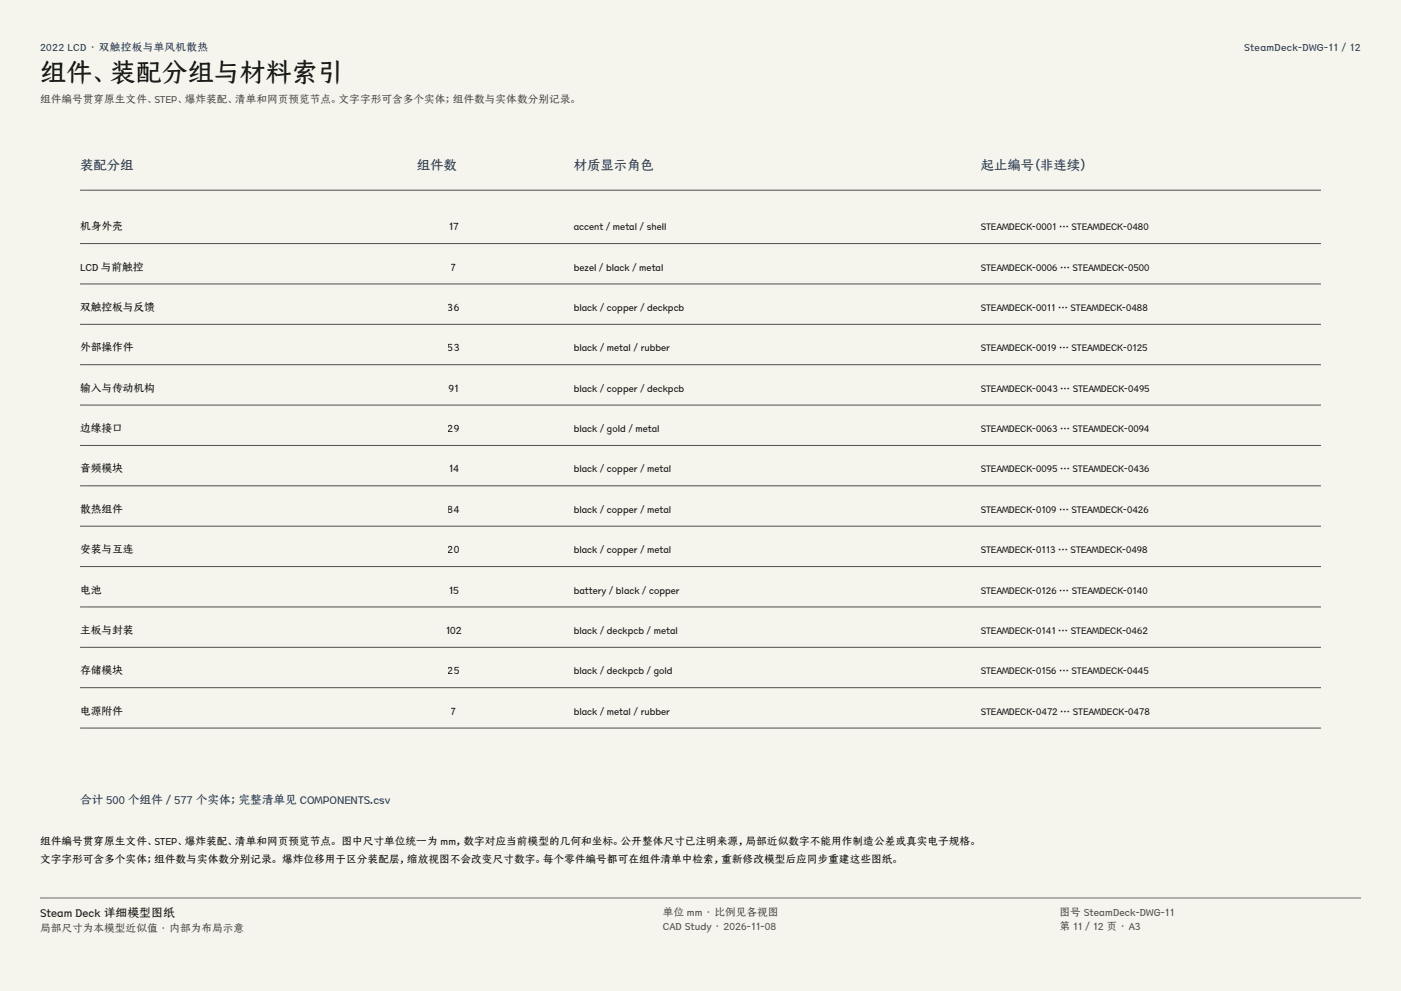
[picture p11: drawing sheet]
<svg xmlns="http://www.w3.org/2000/svg" width="420mm" height="297mm" viewBox="0 0 420 297" stroke-linecap="round" stroke-linejoin="round" font-family="sans-serif">
<defs><g id="words">
<text font-size="7.8" fill="#141413" x="12" y="24.7">组件、装配分组与材料索引</text>
<g font-size="4" fill="#1b365d">
<text x="24" y="51">装配分组</text>
<text x="125" y="51">组件数</text>
<text x="172" y="51">材质显示角色</text>
<text x="294" y="51">起止编号（非连续）</text>
</g>
<text font-size="3.5" fill="#1b365d" x="24" y="241">合计 500 个组件 / 577 个实体；完整清单见 COMPONENTS.csv</text>
<text font-size="3.5" fill="#141413" x="12" y="274.9">Steam Deck 详细模型图纸</text>
<g font-size="3.2" fill="#1b365d">
<text x="12" y="15.3">2022 LCD · 双触控板与单风机散热</text>
<text x="373" y="15.3">SteamDeck-DWG-11 / 12</text>
</g>
<g font-size="3.2" fill="#504e49">
<text x="12" y="30.9">组件编号贯穿原生文件、STEP、爆炸装配、清单和网页预览节点。文字字形可含多个实体；组件数与实体数分别记录。</text>
<text x="198.7" y="274.5">单位 mm · 比例见各视图</text>
<text x="317.6" y="274.5">图号 SteamDeck-DWG-11</text>
<text x="12" y="279.3">局部尺寸为本模型近似值 · 内部为布局示意</text>
<text x="198.7" y="278.8">CAD Study · 2026-11-08</text>
<text x="317.6" y="278.8">第 11 / 12 页 · A3</text>
</g>
<g font-size="3.2" fill="#141413">
<text x="24" y="69">机身外壳</text>
<text x="134.5" y="69">17</text>
<text x="24" y="81.1">LCD 与前触控</text>
<text x="135.2" y="81.1">7</text>
<text x="24" y="93.2">双触控板与反馈</text>
<text x="134.3" y="93.2">36</text>
<text x="24" y="105.3">外部操作件</text>
<text x="134.3" y="105.3">53</text>
<text x="24" y="117.4">输入与传动机构</text>
<text x="134.5" y="117.4">91</text>
<text x="24" y="129.5">边缘接口</text>
<text x="134.3" y="129.5">29</text>
<text x="24" y="141.6">音频模块</text>
<text x="134.4" y="141.6">14</text>
<text x="24" y="153.7">散热组件</text>
<text x="134.2" y="153.7">84</text>
<text x="24" y="165.8">安装与互连</text>
<text x="134.3" y="165.8">20</text>
<text x="24" y="177.9">电池</text>
<text x="134.4" y="177.9">15</text>
<text x="24" y="190">主板与封装</text>
<text x="133.6" y="190">102</text>
<text x="24" y="202.1">存储模块</text>
<text x="134.3" y="202.1">25</text>
<text x="24" y="214.2">电源附件</text>
<text x="135.2" y="214.2">7</text>
<text x="12" y="253.3">组件编号贯穿原生文件、STEP、爆炸装配、清单和网页预览节点。 图中尺寸单位统一为 mm，数字对应当前模型的几何和坐标。公开整体尺寸已注明来源，局部近似数字不能用作制造公差或真实电子规格。</text>
<text x="12" y="258.6">文字字形可含多个实体；组件数与实体数分别记录。 爆炸位移用于区分装配层，缩放视图不会改变尺寸数字。每个零件编号都可在组件清单中检索，重新修改模型后应同步重建这些图纸。</text>
</g>
<g font-size="3" fill="#141413">
<text x="172" y="69">accent / metal / shell</text>
<text x="294" y="69">STEAMDECK-0001 … STEAMDECK-0480</text>
<text x="172" y="81.1">bezel / black / metal</text>
<text x="294" y="81.1">STEAMDECK-0006 … STEAMDECK-0500</text>
<text x="172" y="93.2">black / copper / deckpcb</text>
<text x="294" y="93.2">STEAMDECK-0011 … STEAMDECK-0488</text>
<text x="172" y="105.3">black / metal / rubber</text>
<text x="294" y="105.3">STEAMDECK-0019 … STEAMDECK-0125</text>
<text x="172" y="117.4">black / copper / deckpcb</text>
<text x="294" y="117.4">STEAMDECK-0043 … STEAMDECK-0495</text>
<text x="172" y="129.5">black / gold / metal</text>
<text x="294" y="129.5">STEAMDECK-0063 … STEAMDECK-0094</text>
<text x="172" y="141.6">black / copper / metal</text>
<text x="294" y="141.6">STEAMDECK-0095 … STEAMDECK-0436</text>
<text x="172" y="153.7">black / copper / metal</text>
<text x="294" y="153.7">STEAMDECK-0109 … STEAMDECK-0426</text>
<text x="172" y="165.8">black / copper / metal</text>
<text x="294" y="165.8">STEAMDECK-0113 … STEAMDECK-0498</text>
<text x="172" y="177.9">battery / black / copper</text>
<text x="294" y="177.9">STEAMDECK-0126 … STEAMDECK-0140</text>
<text x="172" y="190">black / deckpcb / metal</text>
<text x="294" y="190">STEAMDECK-0141 … STEAMDECK-0462</text>
<text x="172" y="202.1">black / deckpcb / gold</text>
<text x="294" y="202.1">STEAMDECK-0156 … STEAMDECK-0445</text>
<text x="172" y="214.2">black / metal / rubber</text>
<text x="294" y="214.2">STEAMDECK-0472 … STEAMDECK-0478</text>
</g>
</g></defs>
<g fill="#f5f4ed">
<path d="M0 0h420v297h-420z"/>
<path d="M12 12h396v275h-396z"/>
</g>
<g fill="none" stroke="#504e49" stroke-width=".3">
<path d="M24 57h372M24 73h372M24 85.1h372M24 97.2h372M24 109.3h372M24 121.4h372M24 133.5h372M24 145.6h372M24 157.7h372M24 169.8h372M24 181.9h372M24 194h372"/>
<path d="M24 206.1h372M24 218.2h372"/>
</g>
<path d="M12 269.3h396zM12 269h396v.3h-396z" fill-rule="evenodd" fill="#504e49"/>
<use href="#words"/>
</svg>
